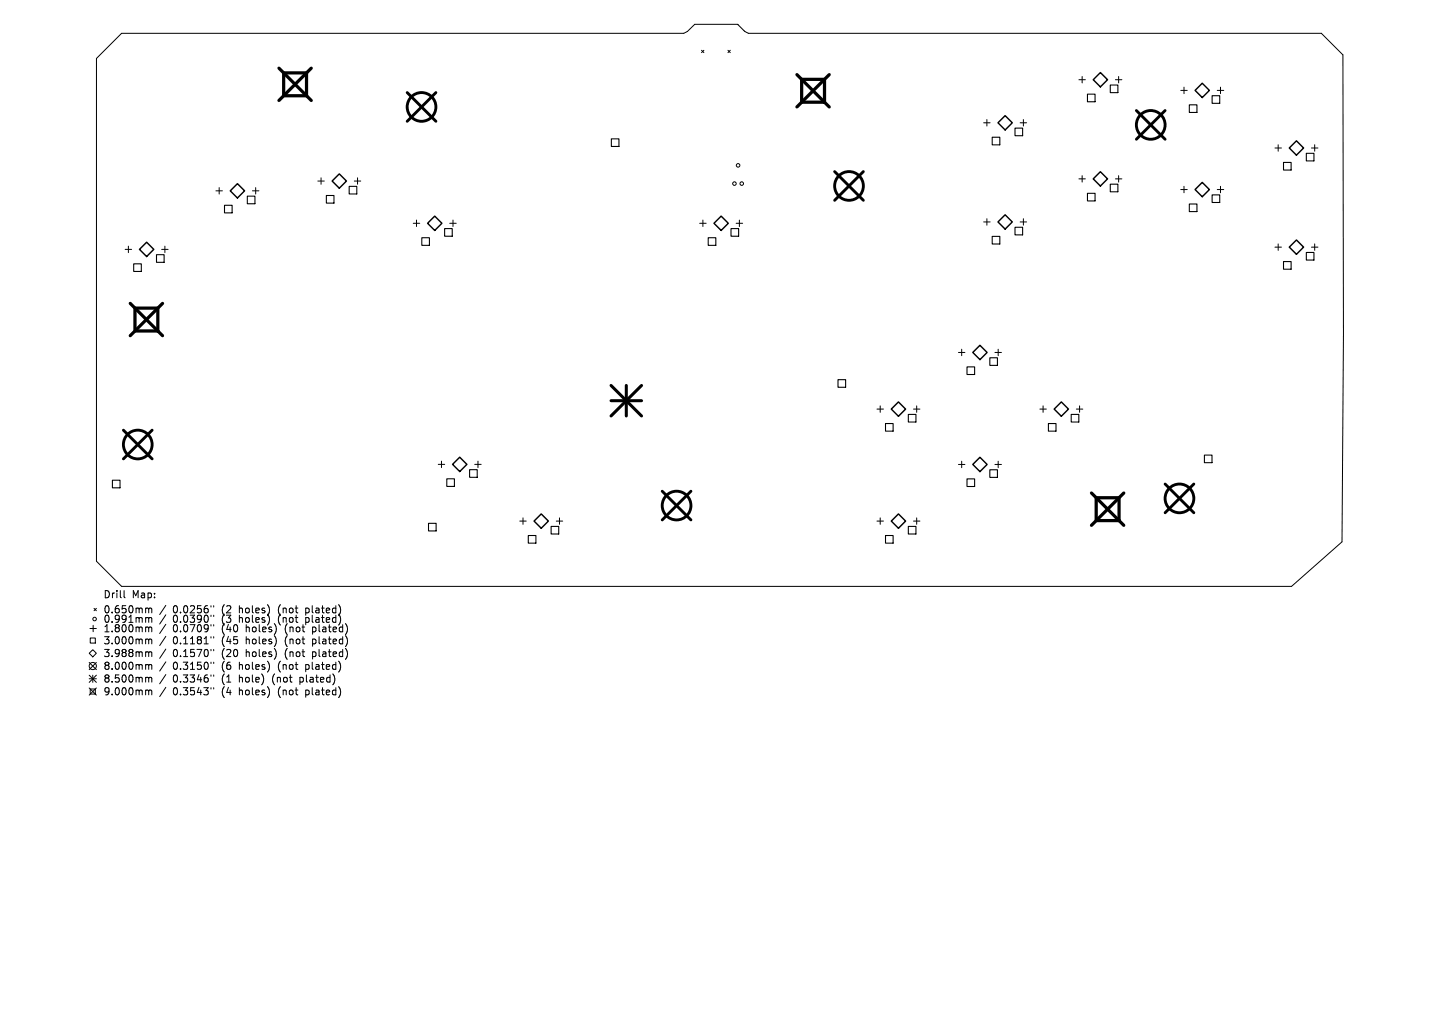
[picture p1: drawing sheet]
<svg xmlns="http://www.w3.org/2000/svg" width="297mm" height="210mm" viewBox="0 0 297 210" stroke-linecap="round" stroke-linejoin="round" font-family="sans-serif">
<defs><g id="words">
<g font-size="2.1">
<text x="21.4" y="123.6">Drill</text>
<text x="27.2" y="123.6">Map:</text>
<text x="21.4" y="126.7">0.650mm</text>
<text x="21.4" y="128.6">0.991mm</text>
<text x="21.4" y="130.6">1.800mm</text>
<text x="35.6" y="126.7">0.0256&quot;</text>
<text x="35.6" y="128.6">0.0390&quot;</text>
<text x="35.6" y="130.6">0.0709&quot;</text>
<text x="45.7" y="126.7">(2</text>
<text x="45.7" y="128.6">(3</text>
<text x="45.7" y="130.6">(40</text>
<text x="49.3" y="126.7">holes)</text>
<text x="49.3" y="128.6">holes)</text>
<text x="50.7" y="130.6">holes)</text>
<text x="57.4" y="126.7">(not</text>
<text x="57.4" y="128.6">(not</text>
<text x="58.8" y="130.6">(not</text>
<text x="63.2" y="126.7">plated)</text>
<text x="63.2" y="128.6">plated)</text>
<text x="64.6" y="130.6">plated)</text>
<text x="21.4" y="133.1">3.000mm</text>
<text x="21.4" y="135.7">3.988mm</text>
<text x="35.6" y="133.1">0.1181&quot;</text>
<text x="35.6" y="135.7">0.1570&quot;</text>
<text x="45.7" y="133.1">(45</text>
<text x="45.7" y="135.7">(20</text>
<text x="50.7" y="133.1">holes)</text>
<text x="50.7" y="135.7">holes)</text>
<text x="58.8" y="133.1">(not</text>
<text x="58.8" y="135.7">(not</text>
<text x="64.6" y="133.1">plated)</text>
<text x="64.6" y="135.7">plated)</text>
<text x="21.4" y="138.3">8.000mm</text>
<text x="21.4" y="141">8.500mm</text>
<text x="21.4" y="143.6">9.000mm</text>
<text x="35.6" y="138.3">0.3150&quot;</text>
<text x="35.6" y="141">0.3346&quot;</text>
<text x="35.6" y="143.6">0.3543&quot;</text>
<text x="45.7" y="138.3">(6</text>
<text x="45.7" y="141">(1</text>
<text x="45.7" y="143.6">(4</text>
<text x="49.3" y="138.3">holes)</text>
<text x="49.3" y="141">hole)</text>
<text x="49.3" y="143.6">holes)</text>
<text x="56.2" y="141">(not</text>
<text x="57.4" y="138.3">(not</text>
<text x="57.4" y="143.6">(not</text>
<text x="62" y="141">plated)</text>
<text x="63.2" y="138.3">plated)</text>
<text x="63.2" y="143.6">plated)</text>
</g>
</g></defs>
<g fill="none" stroke="#000" stroke-width=".21">
<path d="M25.1 6.9h115.9l.8-.4 1.5-1.5h8.8a6.4 6.4 0 0 0 2.3 1.9h118.1l4.5 4.4 .1 57.7-.3 42.8-10.4 9.2h-241.3l-5.2-5.2v-103.7zM144.7 10.4l.5 .5M145.2 10.4l-.5 .5M150.1 10.4l.5 .5M150.6 10.4l-.5 .5M222.5 16.4h1.4M223.2 15.8v1.3M230.1 16.4h1.3M230.7 15.8v1.3M243.5 18.6h1.4M244.2 18v1.3M251.1 18.6h1.3"/>
<path d="M251.7 18v1.3M44.5 39.4h1.4M45.2 38.7v1.3M52.1 39.4h1.3M52.7 38.7v1.3M65.5 37.3h1.4M66.2 36.7v1.3M73.1 37.3h1.3M73.7 36.7v1.3M202.9 25.3h1.3M203.5 24.7v1.3M210.4 25.3h1.3"/>
<path d="M211.1 24.7v1.3M222.5 36.9h1.4M223.2 36.2v1.4M230.1 36.9h1.3M230.7 36.2v1.4M243.5 39.1h1.4M244.2 38.4v1.4M251.1 39.1h1.3M251.7 38.4v1.4M263 30.5h1.3M263.6 29.9v1.3M270.5 30.5h1.3"/>
<path d="M271.2 29.9v1.3M25.8 51.4h1.3M26.5 50.8v1.3M33.3 51.4h1.4M34 50.8v1.3M85.2 46.1h1.4M85.9 45.4v1.3M92.8 46.1h1.3M93.4 45.4v1.3M144.3 46.1h1.3M145 45.4v1.3M151.8 46.1h1.4"/>
<path d="M152.5 45.4v1.3M202.9 45.8h1.3M203.5 45.1v1.4M210.4 45.8h1.3M211.1 45.1v1.4M263 51h1.3M263.6 50.3v1.4M270.5 51h1.3M271.2 50.3v1.4M197.7 72.7h1.3M198.4 72v1.4M205.2 72.7h1.3"/>
<path d="M205.9 72v1.4M90.4 95.8h1.3M91.1 95.1v1.4M97.9 95.8h1.3M98.6 95.1v1.4M180.9 84.4h1.3M181.5 83.7v1.4M188.4 84.4h1.3M189.1 83.7v1.4M197.7 95.8h1.3M198.4 95.1v1.4M205.2 95.8h1.3"/>
<path d="M205.9 95.1v1.4M214.5 84.4h1.3M215.1 83.7v1.4M222 84.4h1.3M222.7 83.7v1.4M107.2 107.5h1.3M107.9 106.8v1.4M114.7 107.5h1.4M115.4 106.8v1.4M180.9 107.5h1.3M181.5 106.8v1.4M188.4 107.5h1.3"/>
<path d="M189.1 106.8v1.4M18.4 136.7l1.5 1.4M18.4 139.3l1.5 1.5M18.5 129.7h1.4M18.6 131.6h1.1v1.1h-1.1zM19.1 134l.8 .8-.8 .7-.7-.7zM19.1 139.3v1.5M19.2 129v1.3M19.4 125.5l.5 .5M19.9 125.5l-.5 .5M19.9 136.7l-1.5 1.4M19.9 139.3l-1.5 1.5"/>
<path d="M25.6 121.8v1.3l.2 .2M30.5 125.4l.2 .3M30.5 127.4l.2 .2M30.5 129.4l.2 .2M30.5 131.8l.2 .2M30.5 134.5l.2 .2M30.5 137.1l.2 .2M30.5 139.7l.2 .2M30.7 125.7v.7M30.7 127.6v.8M30.7 129.6v.7M30.7 132v.8"/>
<path d="M30.7 134.7v.8M30.7 137.3v.8M30.7 139.9v.8M30.7 125.7l.2-.3 .3 .1 .1 .9M30.7 127.6l.2-.2 .3 .1 .1 .9M30.7 129.6l.2-.2h.3l.1 .9M30.7 132l.2-.2 .3 .1 .1 .9M30.7 134.7l.2-.2h.3l.1 1M30.7 137.3l.2-.2 .3 .1 .1 .9M30.7 139.9l.2-.2 .3 .1 .1 .9M34.2 124.9l-1.3 1.9M34.2 126.8l-1.3 1.9"/>
<path d="M34.2 128.8l-1.3 1.9M34.2 131.3l-1.3 1.9M34.2 133.9l-1.3 1.9M34.2 136.5l-1.3 1.9M34.2 139.2l-1.3 1.9M43.5 124.9v.3M43.5 126.9v.3M43.5 128.9v.2M43.5 131.3v.3M43.5 134v.3M43.5 136.6v.3M43.5 139.2v.3"/>
<path d="M44.1 124.9v.3M44.1 126.9v.3M44.1 128.9v.2M44.1 131.3v.3M44.1 134v.3M44.1 136.6v.3M44.1 139.2v.3M55.5 125.4v1M55.5 127.3v1M55.5 137v1M56.9 131.8v1M56.9 134.4v1"/>
<path d="M57 129.6l-.1 .7M68.9 139.4l.2 .9-.4 .9M69.9 124.8a1.74 1.74 0 0 1 0 2.1M69.9 126.8l.4 .9-.2 .8M70.1 136.8l.2 .9-.4 .9M71.3 128.7a1.74 1.74 0 0 1 0 2.1M71.3 131.2a1.74 1.74 0 0 1 0 2.1M71.3 133.8a1.74 1.74 0 0 1 0 2.1M18.4 140h1.5M18.4 141.9l1.5 1.5M18.6 142.1h1.1v1.1h-1.1zM19.9 141.9l-1.5 1.5"/>
<path d="M30.5 142.4l.2 .2M30.7 142.6v.7M30.7 142.6l.2-.2h.3l.1 .9M34.2 141.8l-1.3 1.9M43.5 141.9v.2M44.1 141.9v.2M55.5 142.3v1M69.9 141.7a1.74 1.74 0 0 1 0 2.1"/>
<circle cx="151.5" cy="37.9" r=".37"/>
<circle cx="152.2" cy="34.1" r=".37"/>
<circle cx="153" cy="37.9" r=".37"/>
<circle cx="19.1" cy="137.4" r=".74"/>
<circle cx="19.5" cy="127.7" r=".37"/>
</g>
<g fill="none" stroke="#000" stroke-width=".22">
<path d="M224.3 19.4h1.6v1.6h-1.6zM229 17.5h1.6v1.6h-1.6zM250 19.7h1.6v1.6h-1.6zM72 38.4h1.6v1.6h-1.6zM126.1 28.6h1.6v1.6h-1.6zM204.6 28.3h1.6v1.6h-1.6zM209.3 26.4h1.6v1.6h-1.6zM224.3 39.9h1.6v1.5h-1.6zM229 38h1.6v1.6h-1.6zM245.3 21.6h1.6v1.6h-1.6zM264.7 33.5h1.6v1.6h-1.6zM269.4 31.6h1.6v1.6h-1.6z"/>
<path d="M27.6 54.4h1.5v1.6h-1.5zM32.3 52.5h1.6v1.6h-1.6zM46.3 42.3h1.6v1.6h-1.6zM51 40.5h1.6v1.5h-1.6zM67.3 40.3h1.6v1.6h-1.6zM87 49h1.6v1.6h-1.6zM91.7 47.2h1.6v1.5h-1.6zM146.1 49h1.5v1.6h-1.5zM150.8 47.2h1.5v1.5h-1.5zM204.6 48.8h1.6v1.5h-1.6zM209.3 46.9h1.6v1.6h-1.6zM245.3 42.1h1.6v1.6h-1.6z"/>
<path d="M250 40.2h1.6v1.6h-1.6zM264.7 54h1.6v1.5h-1.6zM269.4 52.1h1.6v1.6h-1.6zM172.8 78.3h1.6v1.6h-1.6zM199.4 75.7h1.6v1.6h-1.6zM204.2 73.8h1.5v1.6h-1.5zM23.2 99.1h1.6v1.5h-1.6zM92.2 98.8h1.5v1.5h-1.5zM96.9 96.9h1.5v1.6h-1.5zM182.6 87.4h1.6v1.5h-1.6zM187.3 85.5h1.6v1.6h-1.6zM199.4 98.8h1.6v1.6h-1.6z"/>
<path d="M204.2 96.9h1.5v1.6h-1.5zM216.2 87.4h1.6v1.5h-1.6zM220.9 85.5h1.6v1.6h-1.6zM248.4 93.9h1.6v1.6h-1.6zM88.4 108h1.6v1.5h-1.6zM109 110.5h1.5v1.5h-1.5zM113.7 108.6h1.5v1.6h-1.5zM182.6 110.5h1.6v1.5h-1.6zM187.3 108.6h1.6v1.6h-1.6z"/>
</g>
<g fill="none" stroke="#000" stroke-width=".3">
<path d="M227 15l1.4 1.4-1.4 1.5-1.5-1.5zM248 17.2l1.4 1.4-1.4 1.5-1.5-1.5zM49 37.9l1.4 1.5-1.4 1.4-1.5-1.4zM68.5 37.3l1.5-1.4 1.5 1.4-1.5 1.5zM207.3 23.9l1.5 1.4-1.5 1.5-1.5-1.5zM227 35.4l1.4 1.5-1.4 1.5-1.5-1.5zM246.5 39.1l1.5-1.5 1.4 1.5-1.4 1.5zM265.9 30.5l1.5-1.4 1.5 1.4-1.5 1.5zM28.8 51.4l1.4-1.4 1.5 1.4-1.5 1.5zM88.2 46.1l1.5-1.5 1.4 1.5-1.4 1.4zM147.3 46.1l1.4-1.5 1.5 1.5-1.5 1.4zM207.3 44.3l1.5 1.5-1.5 1.5-1.5-1.5z"/>
<path d="M265.9 51l1.5-1.5 1.5 1.5-1.5 1.5zM200.6 72.7l1.5-1.5 1.5 1.5-1.5 1.5zM94.8 94.3l1.5 1.5-1.5 1.5-1.5-1.5zM185.3 82.9l1.5 1.5-1.5 1.5-1.5-1.5zM200.6 95.8l1.5-1.5 1.5 1.5-1.5 1.5zM217.4 84.4l1.5-1.5 1.5 1.5-1.5 1.5zM111.6 106l1.5 1.5-1.5 1.5-1.4-1.5zM185.3 106l1.5 1.5-1.5 1.5-1.5-1.5z"/>
</g>
<g fill="none" stroke="#000" stroke-width=".59">
<path d="M84 19.1l5.9 5.9M89.9 19.1l-5.9 5.9M172.1 35.4l6 5.9M178.1 35.4l-6 5.9M234.4 22.8l5.9 5.9M240.3 22.8l-5.9 5.9M25.5 88.7l5.9 6M31.4 88.7l-5.9 6M240.3 99.9l5.9 5.9M246.2 99.9l-5.9 5.9M136.6 101.3l5.9 6M142.5 101.3l-5.9 6"/>
<circle cx="86.9" cy="22.1" r="2.96"/>
<circle cx="175.1" cy="38.4" r="2.96"/>
<circle cx="237.3" cy="25.8" r="2.96"/>
<circle cx="28.4" cy="91.7" r="2.96"/>
<circle cx="139.5" cy="104.3" r="2.96"/>
<circle cx="243.3" cy="102.8" r="2.96"/>
</g>
<path d="M126 79.5l6.3 6.3M129.2 79.5v6.3M132.3 79.5l-6.3 6.3M126 82.7h6.3" fill="none" stroke="#000" stroke-width=".63"/>
<path d="M57.5 14.1l6.7 6.6M58.5 15h4.7v4.8h-4.7zM64.2 14.1l-6.7 6.6M164.4 15.4l6.6 6.7M165.3 16.4h4.8v4.7h-4.8zM171 15.4l-6.6 6.7M26.9 62.6l6.6 6.7M27.8 63.6h4.8v4.7h-4.8zM33.5 62.6l-6.6 6.7M225.1 101.7l6.7 6.7M226.1 102.7h4.7v4.7h-4.7zM231.8 101.7l-6.7 6.7" fill="none" stroke="#000" stroke-width=".67"/>
<use href="#words"/>
</svg>
